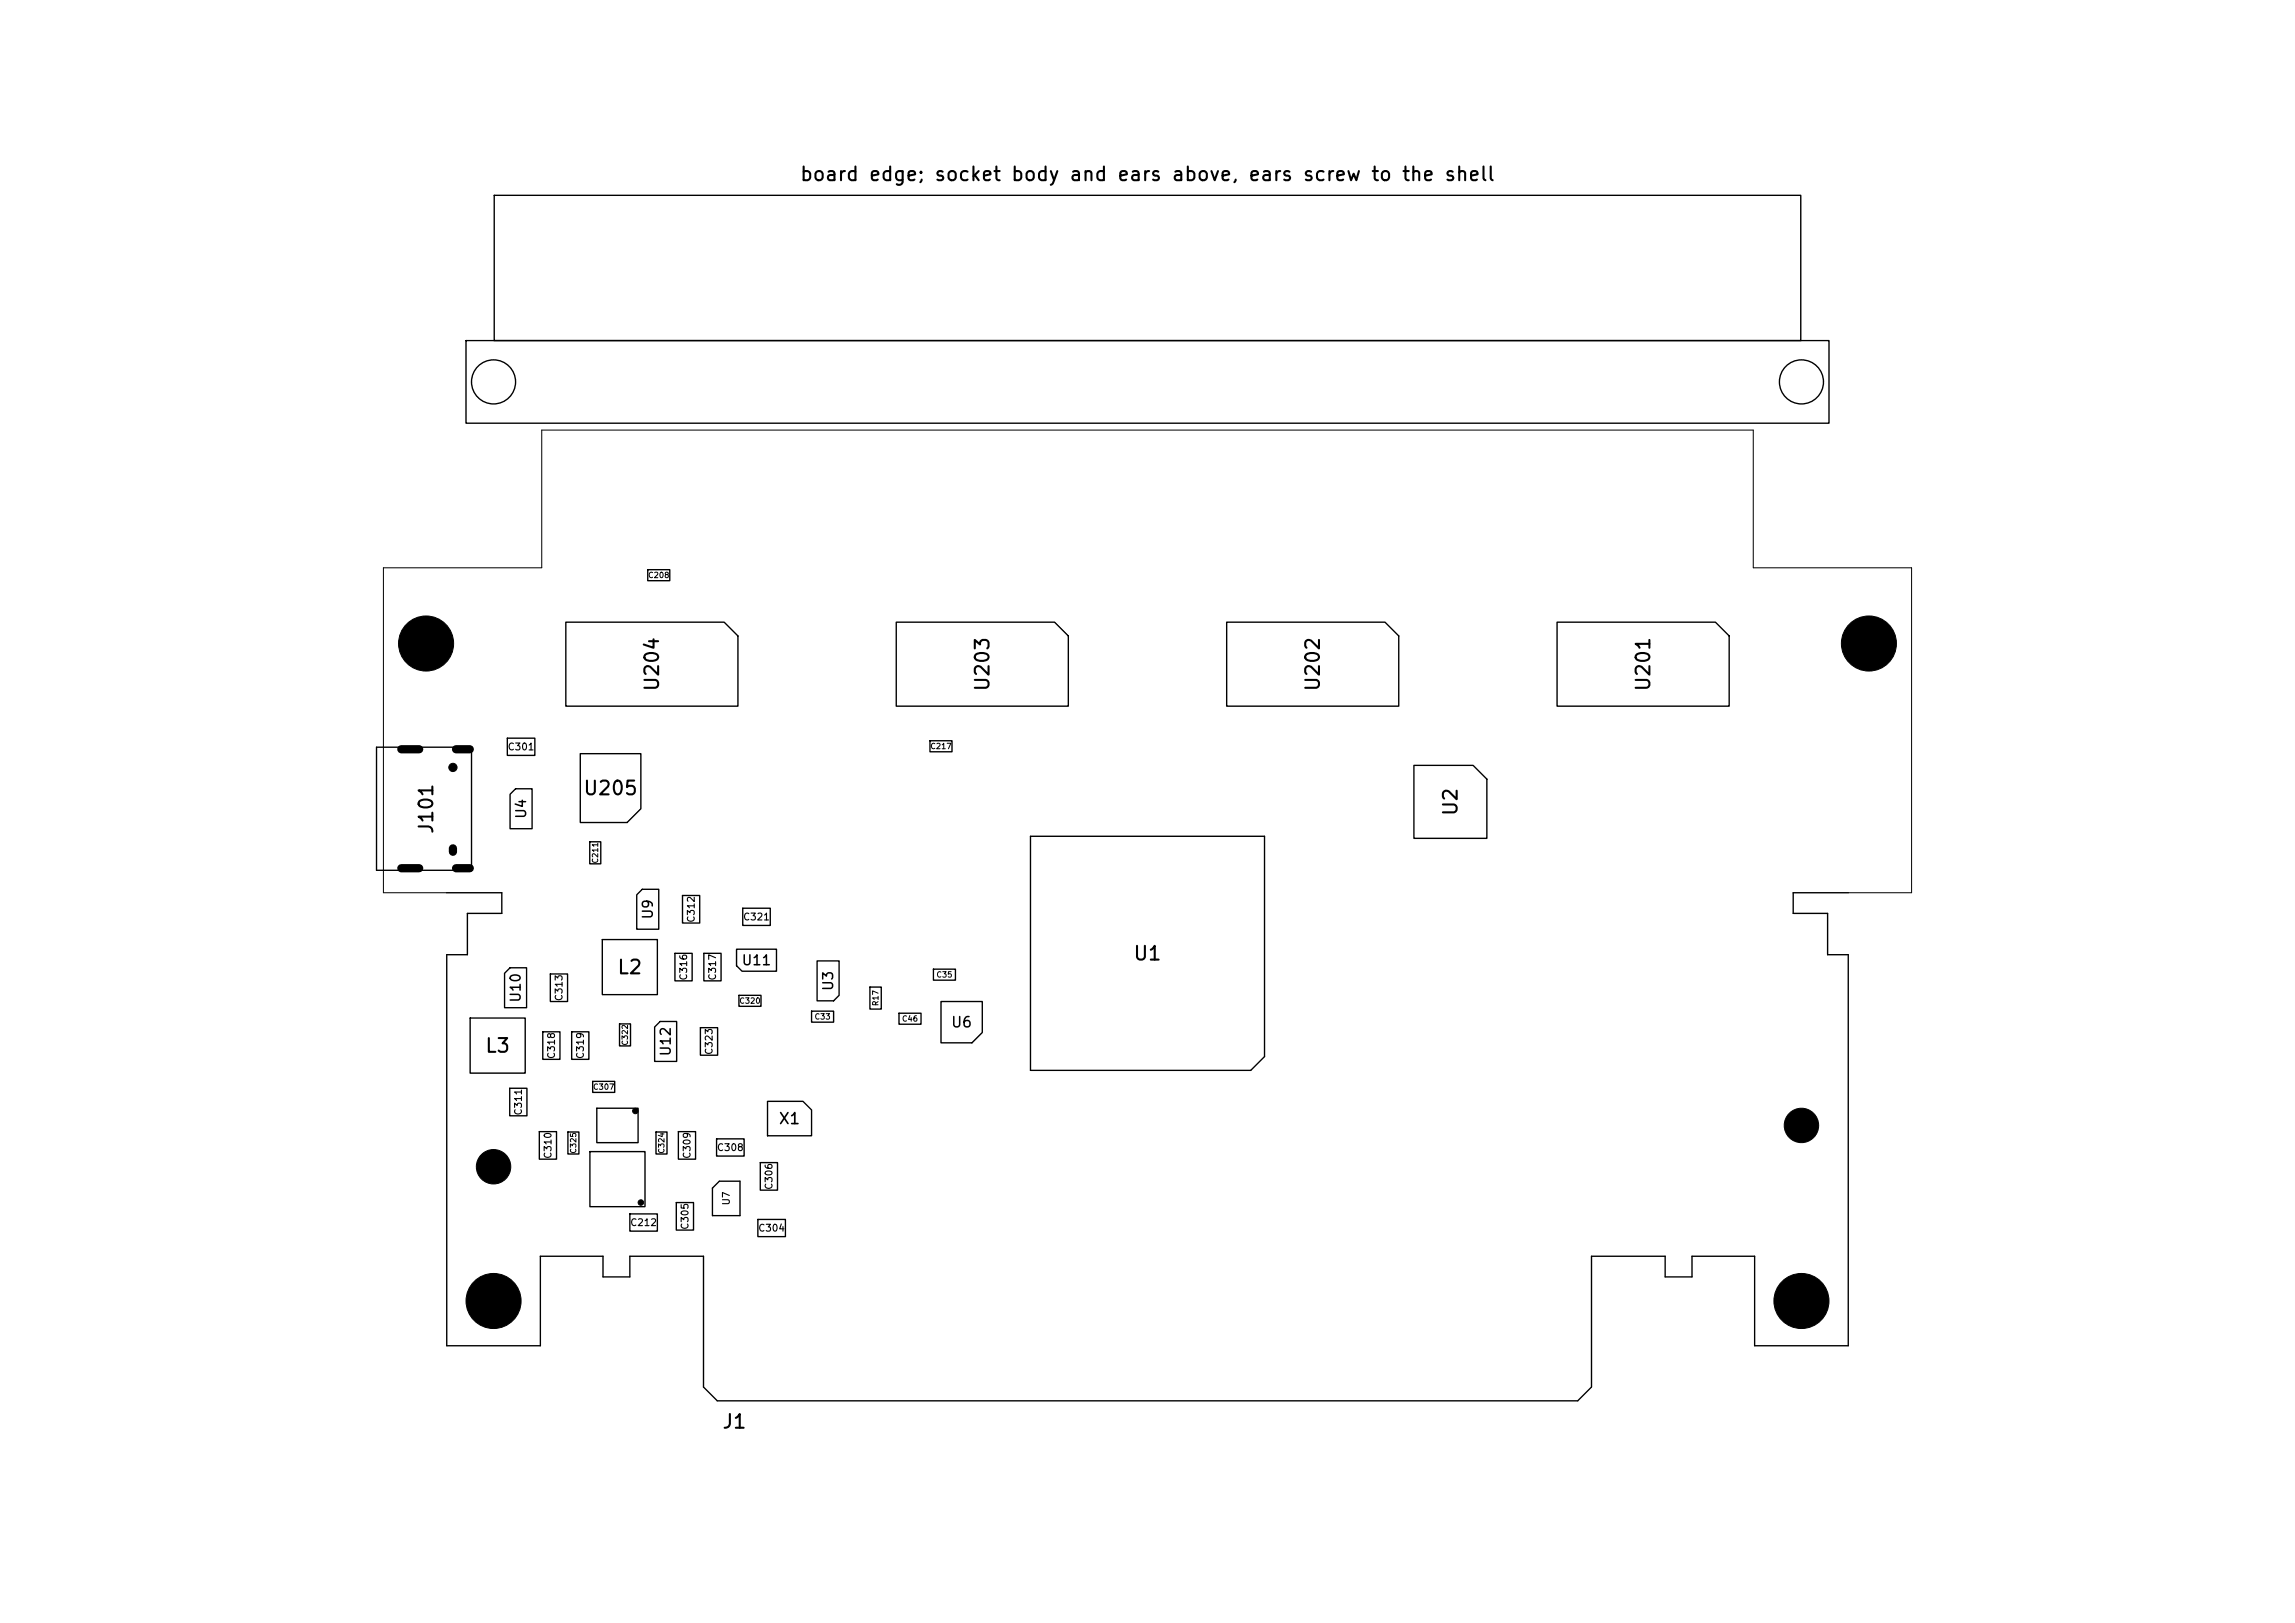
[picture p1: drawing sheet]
<svg xmlns="http://www.w3.org/2000/svg" width="297mm" height="210mm" viewBox="0 0 297 210" stroke-linecap="round" stroke-linejoin="round" font-family="sans-serif">
<defs><g id="words">
<g font-size="1.8">
<text x="103.4" y="23.9">board edge; socket body and ears above, ears screw to the shell</text>
<text x="85.7" y="89.6" transform="rotate(-90 85.7 89.6)">U204</text>
<text x="128.5" y="89.6" transform="rotate(-90 128.5 89.6)">U203</text>
<text x="171.2" y="89.6" transform="rotate(-90 171.2 89.6)">U202</text>
<text x="214" y="89.6" transform="rotate(-90 214 89.6)">U201</text>
<text x="75.4" y="103.3">U205</text>
<text x="189" y="105.7" transform="rotate(-90 189 105.7)">U2</text>
<text x="56.5" y="108" transform="rotate(-90 56.5 108)">J101</text>
<text x="146.5" y="124.7">U1</text>
<text x="79.8" y="126.5">L2</text>
<text x="62.7" y="136.6">L3</text>
<text x="231.2" y="147">H4</text>
<text x="61.9" y="152.3">H3</text>
<text x="93.3" y="185.3">J1</text>
</g>
<text font-size="1.4" x="100.7" y="145.8">X1</text>
<g font-size="1.3">
<text x="68.4" y="106.1" transform="rotate(-90 68.4 106.1)">U4</text>
<text x="84.8" y="119.1" transform="rotate(-90 84.8 119.1)">U9</text>
<text x="95.9" y="125.2">U11</text>
<text x="67.7" y="129.8" transform="rotate(-90 67.7 129.8)">U10</text>
<text x="108.1" y="128.3" transform="rotate(-90 108.1 128.3)">U3</text>
<text x="87.1" y="136.8" transform="rotate(-90 87.1 136.8)">U12</text>
<text x="123" y="133.3">U6</text>
</g>
<g font-size=".9">
<text x="65.6" y="97.3">C301</text>
<text x="90.1" y="119.5" transform="rotate(-90 90.1 119.5)">C312</text>
<text x="96.1" y="119.3">C321</text>
<text x="73" y="129.6" transform="rotate(-90 73 129.6)">C313</text>
<text x="89.1" y="126.9" transform="rotate(-90 89.1 126.9)">C316</text>
<text x="92.9" y="126.9" transform="rotate(-90 92.9 126.9)">C317</text>
<text x="72" y="137.1" transform="rotate(-90 72 137.1)">C318</text>
<text x="75.8" y="137.1" transform="rotate(-90 75.8 137.1)">C319</text>
<text x="92.4" y="136.6" transform="rotate(-90 92.4 136.6)">C323</text>
<text x="67.8" y="144.4" transform="rotate(-90 67.8 144.4)">C311</text>
<text x="92.7" y="149.2">C308</text>
<text x="71.6" y="150" transform="rotate(-90 71.6 150)">C310</text>
<text x="89.6" y="150" transform="rotate(-90 89.6 150)">C309</text>
<text x="100.2" y="154" transform="rotate(-90 100.2 154)">C306</text>
<text x="81.5" y="158.9">C212</text>
<text x="89.3" y="159.2" transform="rotate(-90 89.3 159.2)">C305</text>
<text x="94.7" y="156" transform="rotate(-90 94.7 156)">U7</text>
<text x="98.1" y="159.6">C304</text>
</g>
<g font-size=".7">
<text x="83.8" y="75">C208</text>
<text x="120.3" y="97.1">C217</text>
<text x="77.6" y="111.8" transform="rotate(-90 77.6 111.8)">C211</text>
<text x="95.6" y="130">C320</text>
<text x="113.9" y="130.3" transform="rotate(-90 113.9 130.3)">R17</text>
<text x="121.1" y="126.7">C35</text>
<text x="81.4" y="135.4" transform="rotate(-90 81.4 135.4)">C322</text>
<text x="105.3" y="132.1">C33</text>
<text x="116.7" y="132.4">C46</text>
<text x="76.7" y="141.2">C307</text>
<text x="74.7" y="149.3" transform="rotate(-90 74.7 149.3)">C325</text>
<text x="86.1" y="149.3" transform="rotate(-90 86.1 149.3)">C324</text>
</g>
</g></defs>
<g fill="none" stroke="#000" stroke-width=".18">
<path d="M64 25.3h169v18.8h-169zM60.3 44.1h176.4v10.7h-176.4zM83.8 73.7h2.9v1.4h-2.9zM48.7 96.7h12.3v15.9h-12.3zM65.7 95.5h3.5v2.2h-3.5zM73.2 80.5h20.5l1.8 1.8v9.1h-22.3zM75.1 97.5h7.8v7.1l-1.7 1.8h-6.1zM116 80.5h20.5l1.8 1.8v9.1h-22.3zM120.4 95.8h2.8v1.5h-2.8zM158.7 80.5h20.5l1.8 1.8v9.1h-22.3zM183 99h7.6l1.8 1.8v7.7h-9.4zM201.5 80.5h20.5l1.8 1.8v9.1h-22.3z"/>
<path d="M57.8 115.5h7.1v2.7h-4.4v5.3h-2.7v50.6h12.1v-11.5h8.1v2.6h3.5v-2.6h9.5v16.9l1.8 1.8h111.4l1.8-1.8v-16.9h9.5v2.6h3.5v-2.6h8.1v11.5h12.1v-50.6h-2.7v-5.3h-4.4v-2.7h7.1M66 102.8l.7-.7h2.2v5.1h-2.9zM76.3 108.9h1.4v2.9h-1.4zM83.1 115.1h2.2v5.1h-2.9v-4.4zM88.3 115.9h2.3v3.5h-2.3zM96.1 117.5h3.6v2.2h-3.6zM133.4 108.2h30.2v28.5l-1.7 1.8h-28.5zM60.8 131.7h7.2v7.2h-7.2zM66 125.2h2.1v5.2h-2.8v-4.5zM70.2 133.5h2.3v3.6h-2.3zM71.2 126h2.2v3.6h-2.2zM74 133.5h2.2v3.6h-2.2z"/>
<path d="M76.7 139.9h2.9v1.4h-2.9zM77.9 121.6h7.2v7.1h-7.2zM80.2 132.5h1.4v2.8h-1.4zM84.7 132.9l.7-.7h2.2v5.1h-2.9zM87.3 123.4h2.3v3.5h-2.3zM90.6 133h2.3v3.5h-2.3zM91.1 123.4h2.2v3.5h-2.2zM95.3 122.8h5.2v2.9h-4.5l-.7-.7zM95.6 128.8h2.9v1.4h-2.9zM105 130.8h2.9v1.5h-2.9zM105.7 124.3h2.9v4.5l-.7 .7h-2.2zM112.6 127.7h1.4v2.9h-1.4z"/>
<path d="M116.3 131.1h2.9v1.4h-2.9zM120.8 125.4h2.8v1.4h-2.8zM121.8 129.6h5.3v4l-1.3 1.3h-4zM66 140.8h2.2v3.6h-2.2zM69.8 146.4h2.2v3.6h-2.2zM73.5 146.5h1.4v2.8h-1.4zM76.3 149h7.2v7.1h-7.2zM77.2 143.4h5.4v4.5h-5.4zM81.5 157.1h3.6v2.2h-3.6zM84.9 146.5h1.4v2.8h-1.4zM87.5 155.6h2.3v3.6h-2.3zM87.8 146.4h2.2v3.6h-2.2z"/>
<path d="M92.2 153.7l.9-.9h2.7v4.5h-3.6zM92.7 147.4h3.6v2.2h-3.6zM98.1 157.8h3.5v2.2h-3.5zM98.4 150.4h2.2v3.6h-2.2zM99.3 142.5h4.6l1.1 1.1v3.4h-5.7z"/>
<circle cx="63.9" cy="49.4" r="2.85"/>
<circle cx="233.1" cy="49.4" r="2.85"/>
</g>
<g fill="#000" stroke="#000" stroke-width=".13">
<circle cx="55.1" cy="83.3" r="3.6"/>
<circle cx="58.6" cy="99.3" r=".53"/>
<circle cx="241.9" cy="83.3" r="3.6"/>
<circle cx="63.9" cy="151" r="2.23"/>
<circle cx="82.2" cy="143.8" r=".36"/>
<circle cx="82.9" cy="155.6" r=".36"/>
<circle cx="233.1" cy="145.6" r="2.23"/>
<circle cx="63.9" cy="168.3" r="3.6"/>
<circle cx="233.1" cy="168.3" r="3.6"/>
</g>
<path d="M57.8 115.5h-8.2v-42h20.5v-17.8h156.8v17.8h20.5v42h-8.2" fill="none" stroke="#000" stroke-width=".13"/>
<path d="M51.9 97h2.4M59 97h1.8M51.9 112.3h2.4M58.6 109.8v.4M59 112.3h1.8" fill="none" stroke="#000" stroke-width="1.1"/>
<use href="#words"/>
</svg>
